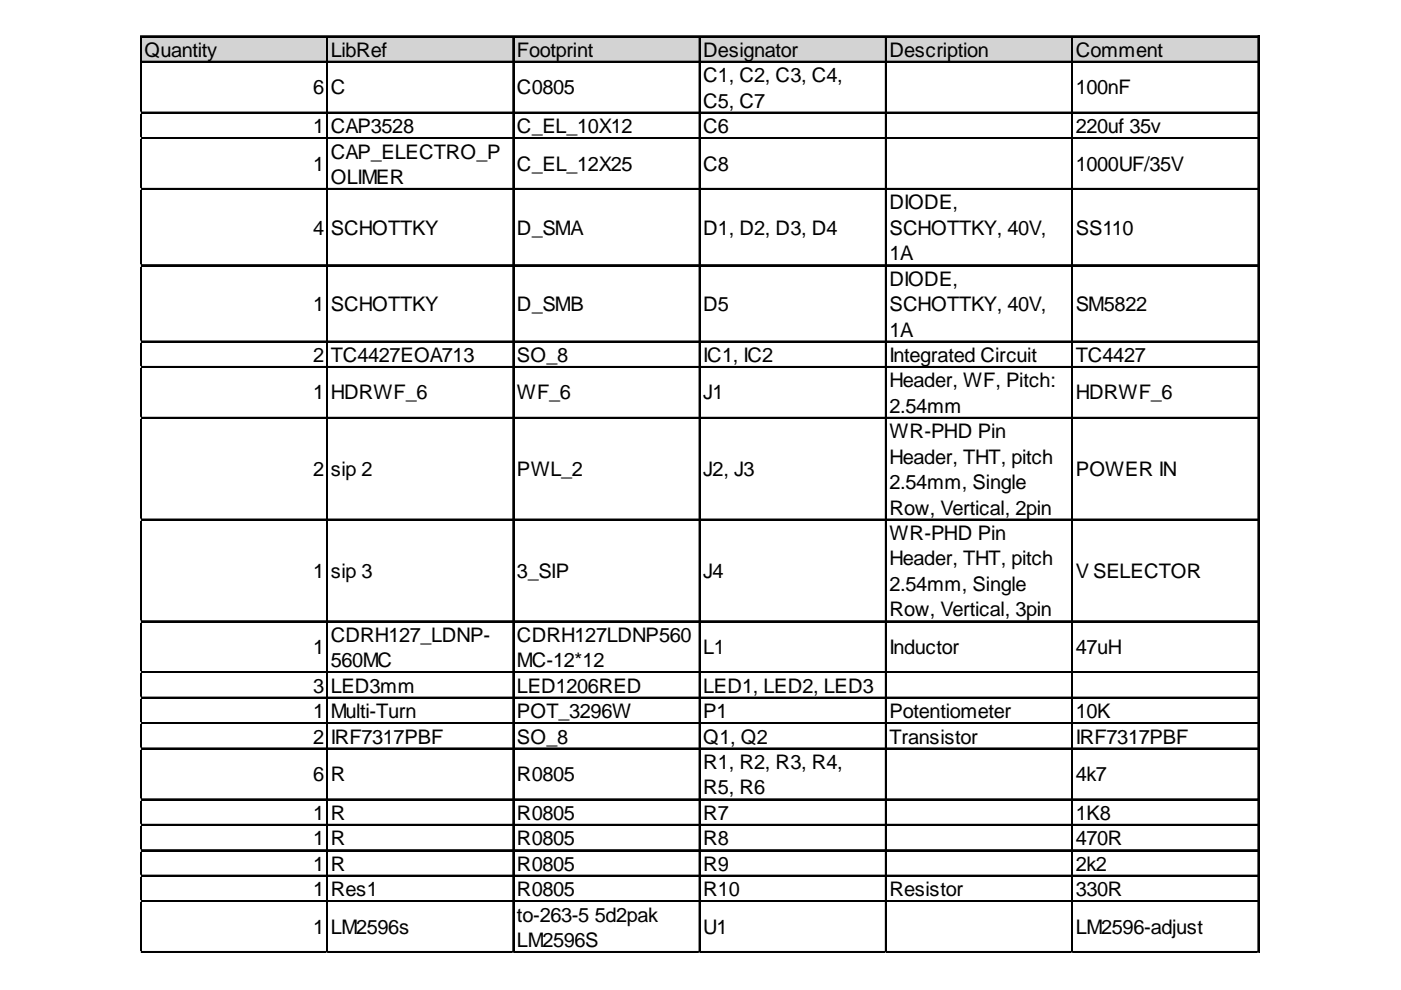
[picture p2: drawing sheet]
<svg xmlns="http://www.w3.org/2000/svg" width="297mm" height="210mm" viewBox="0 0 297 210" stroke-linecap="round" stroke-linejoin="round" font-family="sans-serif">
<defs><g id="words">
<g font-size="4.3">
<text x="30.6" y="12">Quantity</text>
<text x="70.1" y="12">LibRef</text>
<text x="109.6" y="12">Footprint</text>
<text x="149.1" y="12">Designator</text>
<text x="149.1" y="17.4">C1, C2, C3, C4,</text>
<text x="188.6" y="12">Description</text>
<text x="228.1" y="12">Comment</text>
<text x="66.4" y="20">6</text>
<text x="70.1" y="20">C</text>
<text x="109.6" y="20">C0805</text>
<text x="149.1" y="22.8">C5, C7</text>
<text x="228.1" y="20">100nF</text>
<text x="66.4" y="28.2">1</text>
<text x="70.1" y="28.2">CAP3528</text>
<text x="109.6" y="28.2">C_EL_10X12</text>
<text x="149.1" y="28.2">C6</text>
<text x="228.1" y="28.2">220uf 35v</text>
<text x="70.1" y="33.6">CAP_ELECTRO_P</text>
<text x="66.4" y="36.2">1</text>
<text x="70.1" y="39">OLIMER</text>
<text x="109.6" y="36.2">C_EL_12X25</text>
<text x="149.1" y="36.2">C8</text>
<text x="228.1" y="36.2">1000UF/35V</text>
<text x="188.6" y="44.4">DIODE,</text>
<text x="66.4" y="49.8">4</text>
<text x="70.1" y="49.8">SCHOTTKY</text>
<text x="109.6" y="49.8">D_SMA</text>
<text x="149.1" y="49.8">D1, D2, D3, D4</text>
<text x="188.6" y="49.8">SCHOTTKY, 40V,</text>
<text x="228.1" y="49.8">SS110</text>
<text x="188.6" y="55.2">1A</text>
<text x="66.4" y="66">1</text>
<text x="70.1" y="66">SCHOTTKY</text>
<text x="109.6" y="66">D_SMB</text>
<text x="149.1" y="66">D5</text>
<text x="188.6" y="60.6">DIODE,</text>
<text x="188.6" y="66">SCHOTTKY, 40V,</text>
<text x="228.1" y="66">SM5822</text>
<text x="188.6" y="71.4">1A</text>
<text x="66.4" y="76.8">2</text>
<text x="70.1" y="76.8">TC4427EOA713</text>
<text x="109.6" y="76.8">SO_8</text>
<text x="149.1" y="76.8">IC1, IC2</text>
<text x="188.6" y="76.8">Integrated Circuit</text>
<text x="228.1" y="76.8">TC4427</text>
<text x="188.6" y="82.1">Header, WF, Pitch:</text>
<text x="66.4" y="84.7">1</text>
<text x="70.1" y="84.7">HDRWF_6</text>
<text x="109.6" y="84.7">WF_6</text>
<text x="149.1" y="84.7">J1</text>
<text x="188.6" y="87.5">2.54mm</text>
<text x="228.1" y="84.7">HDRWF_6</text>
<text x="188.6" y="92.9">WR-PHD Pin</text>
<text x="66.4" y="100.9">2</text>
<text x="70.1" y="100.9">sip 2</text>
<text x="109.6" y="100.9">PWL_2</text>
<text x="149.1" y="100.9">J2, J3</text>
<text x="188.6" y="98.3">Header, THT, pitch</text>
<text x="228.1" y="100.9">POWER IN</text>
<text x="188.6" y="103.7">2.54mm, Single</text>
<text x="188.6" y="109.1">Row, Vertical, 2pin</text>
<text x="188.6" y="114.5">WR-PHD Pin</text>
<text x="188.6" y="119.9">Header, THT, pitch</text>
<text x="66.4" y="122.5">1</text>
<text x="70.1" y="122.5">sip 3</text>
<text x="109.6" y="122.5">3_SIP</text>
<text x="149.1" y="122.5">J4</text>
<text x="188.6" y="125.3">2.54mm, Single</text>
<text x="228.1" y="122.5">V SELECTOR</text>
<text x="188.6" y="130.7">Row, Vertical, 3pin</text>
<text x="70.1" y="136.1">CDRH127_LDNP-</text>
<text x="109.6" y="136.1">CDRH127LDNP560</text>
<text x="66.4" y="138.6">1</text>
<text x="70.1" y="141.5">560MC</text>
<text x="109.6" y="141.5">MC-12*12</text>
<text x="149.1" y="138.6">L1</text>
<text x="188.6" y="138.6">Inductor</text>
<text x="228.1" y="138.6">47uH</text>
<text x="66.4" y="146.9">3</text>
<text x="70.1" y="146.9">LED3mm</text>
<text x="109.6" y="146.9">LED1206RED</text>
<text x="149.1" y="146.9">LED1, LED2, LED3</text>
<text x="66.4" y="152.3">1</text>
<text x="70.1" y="152.3">Multi-Turn</text>
<text x="109.6" y="152.3">POT_3296W</text>
<text x="149.1" y="152.3">P1</text>
<text x="188.6" y="152.3">Potentiometer</text>
<text x="228.1" y="152.3">10K</text>
<text x="66.4" y="157.6">2</text>
<text x="70.1" y="157.6">IRF7317PBF</text>
<text x="109.6" y="157.6">SO_8</text>
<text x="149.1" y="157.6">Q1, Q2</text>
<text x="188.6" y="157.6">Transistor</text>
<text x="228.1" y="157.6">IRF7317PBF</text>
<text x="66.4" y="165.6">6</text>
<text x="70.1" y="165.6">R</text>
<text x="109.6" y="165.6">R0805</text>
<text x="149.1" y="163">R1, R2, R3, R4,</text>
<text x="228.1" y="165.6">4k7</text>
<text x="66.4" y="173.8">1</text>
<text x="70.1" y="173.8">R</text>
<text x="109.6" y="173.8">R0805</text>
<text x="149.1" y="168.4">R5, R6</text>
<text x="149.1" y="173.8">R7</text>
<text x="228.1" y="173.8">1K8</text>
<text x="66.4" y="179.2">1</text>
<text x="70.1" y="179.2">R</text>
<text x="109.6" y="179.2">R0805</text>
<text x="149.1" y="179.2">R8</text>
<text x="228.1" y="179.2">470R</text>
<text x="66.4" y="184.6">1</text>
<text x="70.1" y="184.6">R</text>
<text x="109.6" y="184.6">R0805</text>
<text x="149.1" y="184.6">R9</text>
<text x="228.1" y="184.6">2k2</text>
<text x="66.4" y="190">1</text>
<text x="70.1" y="190">Res1</text>
<text x="109.6" y="190">R0805</text>
<text x="149.1" y="190">R10</text>
<text x="188.6" y="190">Resistor</text>
<text x="228.1" y="190">330R</text>
<text x="66.4" y="198">1</text>
<text x="70.1" y="198">LM2596s</text>
<text x="109.6" y="195.4">to-263-5</text>
<text x="126.1" y="195.4">5d2pak</text>
<text x="149.1" y="198">U1</text>
<text x="228.1" y="198">LM2596-adjust</text>
<text x="109.6" y="200.8">LM2596S</text>
</g>
</g></defs>
<path d="M29.7 7.9h237.1v5.4h-237.1z" fill="#d3d3d3"/>
<g fill="none" stroke="#000" stroke-width=".28">
<path d="M29.8 7.6h236.9v194.4M29.8 7.8h236.9M29.8 13h236.9M29.8 13.2h236.9M29.8 7.9v194.1M29.9 7.9v194.1M69.3 7.9v194.1M69.4 7.9v194.1M108.8 7.9v194.1M108.9 7.9v194.1M148.3 7.9v194.1M148.4 7.9v194.1"/>
<path d="M187.7 7.9v194.1M187.9 7.9v194.1M227.2 7.9v194.1M227.4 7.9v194.1M266.9 7.6v194.4M29.8 23.8h236.9M29.8 23.9h236.9M29.8 29.2h236.9M29.8 29.3h236.9M29.8 40h236.9M29.8 40.1h236.9M29.8 56.2h236.9"/>
<path d="M29.8 56.3h236.9M29.8 72.3h236.9M29.8 72.5h236.9M29.8 77.7h236.9M29.8 77.9h236.9M29.8 88.5h236.9M29.8 88.7h236.9M29.8 110.1h236.9M29.8 110.2h236.9M29.8 131.7h236.9M29.8 131.8h236.9M29.8 142.4h236.9"/>
<path d="M29.8 142.6h236.9M29.8 147.8h236.9M29.8 148h236.9M29.8 153.2h236.9M29.8 153.4h236.9M29.8 158.6h236.9M29.8 158.8h236.9M29.8 169.4h236.9M29.8 169.5h236.9M29.8 174.8h236.9M29.8 174.9h236.9M29.8 180.2h236.9"/>
<path d="M29.8 180.3h236.9M29.8 185.6h236.9M29.8 185.7h236.9M29.8 191h236.9M29.8 191.1h236.9M29.8 201.8h236.9M29.8 201.9h236.9"/>
</g>
<path d="M266.7 202v.1" fill="none" stroke="#d4d4d4" stroke-width=".28"/>
<path d="M266.7 202l.3 .1z" fill="#d4d4d4"/>
<path d="M227.2 202v.1" fill="none" stroke="#d4d4d4" stroke-width=".28"/>
<path d="M227.2 202l.3 .1z" fill="#d4d4d4"/>
<path d="M187.7 202v.1" fill="none" stroke="#d4d4d4" stroke-width=".28"/>
<path d="M187.7 202l.3 .1z" fill="#d4d4d4"/>
<path d="M148.3 202v.1" fill="none" stroke="#d4d4d4" stroke-width=".28"/>
<path d="M148.3 202l.2 .1z" fill="#d4d4d4"/>
<path d="M108.8 202v.1" fill="none" stroke="#d4d4d4" stroke-width=".28"/>
<path d="M108.8 202l.2 .1z" fill="#d4d4d4"/>
<path d="M69.3 202v.1" fill="none" stroke="#d4d4d4" stroke-width=".28"/>
<path d="M69.3 202l.2 .1z" fill="#d4d4d4"/>
<path d="M29.8 202v.1" fill="none" stroke="#d4d4d4" stroke-width=".28"/>
<path d="M29.8 202l.3 .1z" fill="#d4d4d4"/>
<path d="M29.7 23.8h.1" fill="none" stroke="#d4d4d4" stroke-width=".28"/>
<path d="M29.7 23.8l.1 .3z" fill="#d4d4d4"/>
<path d="M29.7 29.2h.1" fill="none" stroke="#d4d4d4" stroke-width=".28"/>
<path d="M29.7 29.2l.1 .3z" fill="#d4d4d4"/>
<path d="M29.7 40h.1" fill="none" stroke="#d4d4d4" stroke-width=".28"/>
<path d="M29.7 40l.1 .3z" fill="#d4d4d4"/>
<path d="M29.7 56.2h.1" fill="none" stroke="#d4d4d4" stroke-width=".28"/>
<path d="M29.7 56.2l.1 .2z" fill="#d4d4d4"/>
<path d="M29.7 72.3h.1" fill="none" stroke="#d4d4d4" stroke-width=".28"/>
<path d="M29.7 72.3l.1 .3z" fill="#d4d4d4"/>
<path d="M29.7 77.7h.1" fill="none" stroke="#d4d4d4" stroke-width=".28"/>
<path d="M29.7 77.7l.1 .3z" fill="#d4d4d4"/>
<path d="M29.7 88.5h.1" fill="none" stroke="#d4d4d4" stroke-width=".28"/>
<path d="M29.7 88.5l.1 .3z" fill="#d4d4d4"/>
<path d="M29.7 110.1h.1" fill="none" stroke="#d4d4d4" stroke-width=".28"/>
<path d="M29.7 110.1l.1 .3z" fill="#d4d4d4"/>
<path d="M29.7 131.7h.1" fill="none" stroke="#d4d4d4" stroke-width=".28"/>
<path d="M29.7 131.7l.1 .2z" fill="#d4d4d4"/>
<path d="M29.7 142.4h.1" fill="none" stroke="#d4d4d4" stroke-width=".28"/>
<path d="M29.7 142.4l.1 .3z" fill="#d4d4d4"/>
<path d="M29.7 147.8h.1" fill="none" stroke="#d4d4d4" stroke-width=".28"/>
<path d="M29.7 147.8l.1 .3z" fill="#d4d4d4"/>
<path d="M29.7 153.2h.1" fill="none" stroke="#d4d4d4" stroke-width=".28"/>
<path d="M29.7 153.2l.1 .3z" fill="#d4d4d4"/>
<path d="M29.7 158.6h.1" fill="none" stroke="#d4d4d4" stroke-width=".28"/>
<path d="M29.7 158.6l.1 .3z" fill="#d4d4d4"/>
<path d="M29.7 169.4h.1" fill="none" stroke="#d4d4d4" stroke-width=".28"/>
<path d="M29.7 169.4l.1 .3z" fill="#d4d4d4"/>
<path d="M29.7 174.8h.1" fill="none" stroke="#d4d4d4" stroke-width=".28"/>
<path d="M29.7 174.8l.1 .3z" fill="#d4d4d4"/>
<path d="M29.7 180.2h.1" fill="none" stroke="#d4d4d4" stroke-width=".28"/>
<path d="M29.7 180.2l.1 .3z" fill="#d4d4d4"/>
<path d="M29.7 185.6h.1" fill="none" stroke="#d4d4d4" stroke-width=".28"/>
<path d="M29.7 185.6l.1 .3z" fill="#d4d4d4"/>
<path d="M29.7 191h.1" fill="none" stroke="#d4d4d4" stroke-width=".28"/>
<path d="M29.7 191l.1 .3z" fill="#d4d4d4"/>
<path d="M29.7 201.8h.1" fill="none" stroke="#d4d4d4" stroke-width=".28"/>
<path d="M29.7 201.8l.1 .2z" fill="#d4d4d4"/>
<use href="#words"/>
</svg>
